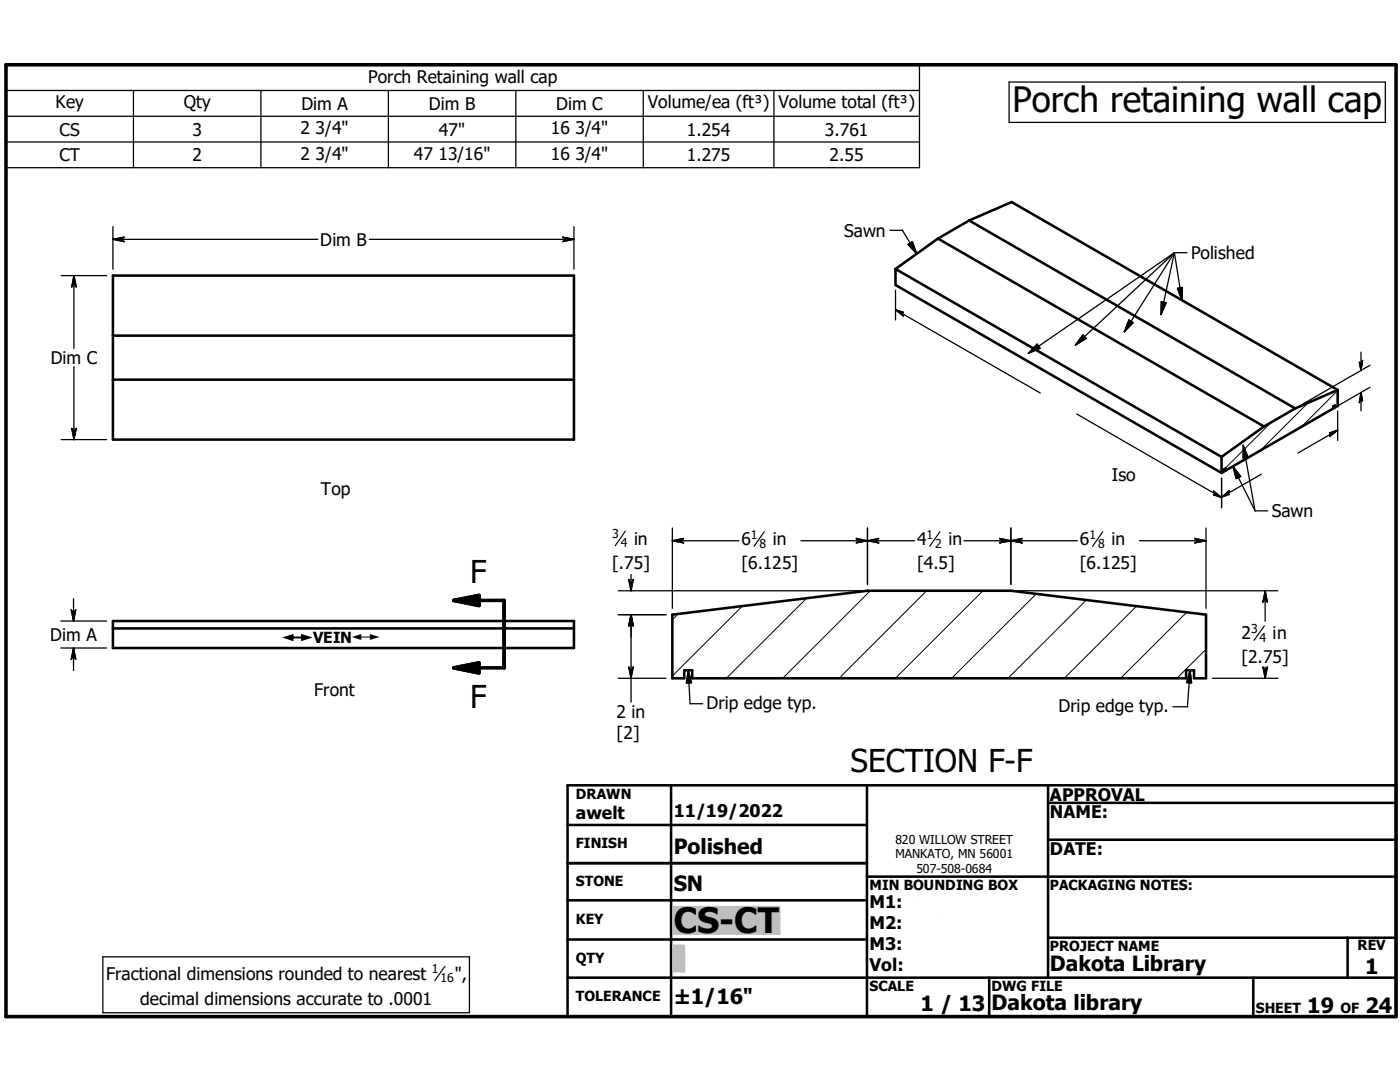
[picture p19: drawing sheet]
<svg xmlns="http://www.w3.org/2000/svg" width="279mm" height="216mm" viewBox="0 0 279 216" stroke-linecap="round" stroke-linejoin="round" font-family="sans-serif">
<defs><g id="words">
<g font-size="7">
<text x="202.1" y="22.4">Porch retaining wall cap</text>
<text x="134.5" y="186.2">CS-CT</text>
</g>
<g font-size="6.3">
<text x="93.8" y="116.3">F</text>
<text x="93.8" y="141.3">F</text>
<text x="169.8" y="154.1">SECTION F-F</text>
</g>
<g font-size="4.2">
<text x="134.4" y="170.3">Polished</text>
<text x="134.4" y="177.9">SN</text>
<text x="209.5" y="193.7">Dakota Library</text>
<text x="272.5" y="194.4">1</text>
<text x="134.4" y="200.4">±1/16&quot;</text>
<text x="183.7" y="201.7">1 / 13</text>
<text x="197.9" y="201.5">Dakota library</text>
<text x="260.9" y="202.2">19</text>
<text x="272.5" y="202.2">24</text>
</g>
<g font-size="3.5">
<text x="73.4" y="16.5">Porch Retaining wall cap</text>
<text x="11.1" y="21.5">Key</text>
<text x="36.7" y="21.6">Qty</text>
<text x="60.2" y="21.9">Dim A</text>
<text x="85.6" y="21.9">Dim B</text>
<text x="111" y="21.9">Dim C</text>
<text x="129.3" y="21.6">Volume/ea (ft³)</text>
<text x="155.4" y="21.6">Volume total (ft³)</text>
<text x="11.9" y="27.1">CS</text>
<text x="38.4" y="27.1">3</text>
<text x="60" y="26.8">2 3/4&quot;</text>
<text x="87.6" y="27.1">47&quot;</text>
<text x="109.9" y="26.8">16 3/4&quot;</text>
<text x="137.1" y="27.1">1.254</text>
<text x="164.6" y="27.1">3.761</text>
<text x="11.9" y="32.2">CT</text>
<text x="38.4" y="32.2">2</text>
<text x="60" y="32">2 3/4&quot;</text>
<text x="82.6" y="32">47 13/16&quot;</text>
<text x="109.9" y="32">16 3/4&quot;</text>
<text x="137.1" y="32.2">1.275</text>
<text x="165.6" y="32.2">2.55</text>
<text x="168.4" y="47.2">Sawn</text>
<text x="63.9" y="49.1">Dim B</text>
<text x="237.7" y="51.7">Polished</text>
<text x="10.1" y="72.6">Dim C</text>
<text x="221.9" y="95.9">Iso</text>
<text x="64.1" y="98.8">Top</text>
<text x="253.8" y="103.2">Sawn</text>
<text x="122.2" y="113.5">[.75]</text>
<text x="126.5" y="108.7">in</text>
<text x="148" y="108.8">6</text>
<text x="148" y="113.6">[6.125]</text>
<text x="154.2" y="108.8">in</text>
<text x="183" y="108.8">4</text>
<text x="183" y="113.6">[4.5]</text>
<text x="189.3" y="108.8">in</text>
<text x="215.5" y="108.8">6</text>
<text x="215.5" y="113.6">[6.125]</text>
<text x="221.8" y="108.8">in</text>
<text x="10" y="127.9">Dim A</text>
<text x="247.8" y="127.6">2</text>
<text x="254" y="127.6">in</text>
<text x="247.8" y="132.3">[2.75]</text>
<text x="62.7" y="138.9">Front</text>
<text x="123.1" y="143.2">2 in</text>
<text x="141" y="141.4">Drip edge typ.</text>
<text x="211.2" y="142">Drip edge typ.</text>
<text x="123.1" y="147.4">[2]</text>
<text x="209.5" y="159.8">APPROVAL</text>
<text x="114.9" y="163.5">awelt</text>
<text x="134.5" y="163">11/19/2022</text>
<text x="209.5" y="163.2">NAME:</text>
<text x="209.5" y="170.6">DATE:</text>
<text x="173.5" y="181.2">M1: 2 3/4&quot;</text>
<text x="173.5" y="185.4">M2: 16 3/4&quot;</text>
<text x="173.5" y="189.6">M3: 47&quot;</text>
<text x="21.2" y="195.5">Fractional dimensions rounded to nearest</text>
<text x="90.8" y="195.5">&quot;,</text>
<text x="173.5" y="193.8">Vol: 1.254 ft³</text>
<text x="28" y="200.5">decimal dimensions accurate to .0001</text>
</g>
<text font-size="3" x="62.5" y="128.4">VEIN</text>
<g font-size="2.8">
<text x="114.9" y="159.5">DRAWN</text>
<text x="114.9" y="169.2">FINISH</text>
<text x="114.9" y="176.9">STONE</text>
<text x="173.5" y="177.5">MIN BOUNDING BOX</text>
<text x="209.5" y="177.5">PACKAGING NOTES:</text>
<text x="114.9" y="184.4">KEY</text>
<text x="209.5" y="189.7">PROJECT NAME</text>
<text x="270.9" y="189.6">REV</text>
<text x="114.9" y="192.1">QTY</text>
<text x="173.5" y="197.7">SCALE</text>
<text x="197.9" y="197.7">DWG FILE</text>
<text x="114.9" y="199.7">TOLERANCE</text>
<text x="250.6" y="202.2">SHEET</text>
<text x="267.5" y="202.2">OF</text>
</g>
<g font-size="2.4">
<text x="122.2" y="107.4">3</text>
<text x="149.9" y="107.6">1</text>
<text x="184.9" y="107.6">1</text>
<text x="217.4" y="107.6">1</text>
<text x="123.9" y="109.2">4</text>
<text x="151.6" y="109.4">8</text>
<text x="186.6" y="109.4">2</text>
<text x="219.2" y="109.4">8</text>
<text x="56.6" y="128.4">#</text>
<text x="70.3" y="128.4">#</text>
<text x="249.7" y="126.3">3</text>
<text x="251.4" y="128.1">4</text>
<text x="178.7" y="168.4">820 WILLOW STREET</text>
<text x="178.7" y="171.3">MANKATO, MN 56001</text>
<text x="182.9" y="174.2">507-508-0684</text>
<text x="86.1" y="194.2">1</text>
<text x="87.9" y="196">16</text>
</g>
</g></defs>
<g fill="none" stroke="#000" stroke-width=".51">
<path d="M22.5 55h92v32.7h-92zM178.7 53.7v3.2l65.1 37.5M178.7 53.7l65.1 37.5M187.2 47.6l-8.5 6.1M187.2 47.6l65.1 37.5M193.4 44l-6.2 3.6M193.4 44l8.5-3.7 65.1 37.5M193.4 44l65.1 37.5M22.5 67h92M22.5 75.8h92M267 77.8v3.2l-.6 .3M267 77.8l-8.5 3.7"/>
<path d="M243.8 91.2v3.2M244.3 93.7v.4l-.5 .3M244.3 93.7l.4-.2v.4M244.3 93.7l.4 .2M252.3 85.1l-8.5 6.1M258.5 81.5l-6.2 3.6M266.1 81.1v.4l-21.4 12.4M266.1 81.1l.3-.2v.4M266.1 81.1l.3 .2M22.5 123.9h92v5.4h-92zM22.5 125.4h92M134.2 122.7l38.9-4.8h28.6l39 4.8v12.6h-2.4v-1.6h-1.6v1.6h-98.6v-1.6h-1.6v1.6h-2.3z"/>
<path d="M113.3 156.7h165.3v46.2h-165.3zM133.9 156.7v46.2M173 156.7v46.2M209.2 156.7v38.4M113.3 179.6h59.7M113.3 164.6h59.7M113.3 172.2h59.7M173 174.9h105.6M209.2 160.2h69.4M209.2 167.6h69.4M113.3 187.5h59.7M113.3 195.1h165.3"/>
<path d="M197.4 195.1v7.8M209.2 187.1h69.4M250.1 195.1v7.8M268.9 187.1v8"/>
</g>
<g fill="none" stroke="#000" stroke-width=".2">
<path d="M267 77.9l-7.3 7.3M253.7 84.2l-9.9 10M261.1 80.4l-9.6 9.5M161 119.4l-16 15.9M173.7 117.9l-17.5 17.4M184.9 117.9l-17.4 17.4M196.2 117.9l-17.5 17.4M206.8 118.5l-16.9 16.8M216.8 119.7l-15.6 15.6M135.3 122.5l-1.1 1.2M148.1 120.9l-13.9 14M226.8 120.9l-14.4 14.4"/>
<path d="M236.8 122.2l-13.2 13.1M240.7 129.6l-5.8 5.7"/>
</g>
<path d="M1.2 12.9h277.4v190h-277.4zM90.6 119.8h10v13.5h-10M90.6 119.8l5-1v2zM90.6 133.3l5-1v2z" fill="none" stroke="#000" stroke-width=".71"/>
<g fill="#c0c0c0" stroke="#c0c0c0" stroke-width=".51">
<path d="M134.4 188.7h2.1v5.1z"/>
<path d="M134.4 188.7l2.1 5.1h-2.1z"/>
<path d="M134.4 181h21.1v5.3z"/>
<path d="M134.4 181l21.1 5.3h-21.1z"/>
</g>
<path d="M90.6 119.8l5-1v2zM90.6 133.3l5-1v2z" fill="#000" stroke="#000" stroke-width=".71"/>
<path d="M124.8 106l-2 2.9M152.5 106.1l-2 2.9M187.6 106.1l-2.1 2.9M220.1 106.1l-2.1 2.9M252.3 124.9l-2 2.9M88.8 192.8l-2 2.9" fill="none" stroke="#000" stroke-width=".23"/>
<g fill="none" stroke="#000" stroke-width=".25">
<path d="M1.2 12.9h182.3v20.6h-182.3zM1.2 18.1h182.3M26.6 18.1v15.4M52.1 18.1v15.4M77.5 18.1v15.4M102.9 18.1v15.4M128.4 18.1v15.4M154.5 18.1v15.4M201.4 16.4h75.1v8h-75.1zM1.2 23.2h182.3M1.2 28.3h182.3M12.2 55h9.1"/>
<path d="M14.8 56.5h.1M14.8 55v14.5M14.8 55l.4 2.3-.4-.8M14.8 55l-.5 2.3 .5-.8M22.5 47.8h40.9M22.5 47.8l2.3-.5-.8 .5M22.5 47.8l2.3 .4-.8-.4M22.5 45.2v8.5M24 47.8h.1M73.7 47.8h40.8M113.1 47.8h.1M113.1 47.8l-.8 .4 2.2-.4"/>
<path d="M113.1 47.8l-.8-.5 2.2 .5M114.5 45.2v8.5M177.6 46h2.5l2.8 4.6M178.7 57.9v6M181.2 48.8l.9-.6 .8 2.4zM234.4 50.4l-29.2 20.1M234.4 50.4l-19.8 18.5M234.4 50.4l-10 15.8M234.4 50.4l-2.7 12.4M234.4 50.4l1.5 9.5M234.4 50.4h2.5M235 57.5l1-.1-.1 2.5z"/>
<path d="M14.8 73.2v14.5M178.7 61.8l28.9 16.6M178.7 61.8l1.6 .5-.6 .1M178.7 61.8l1.6 1.3-.6-.7M179.7 62.4h.1M207 68.7l.6 .8-2.4 1zM216.1 66.8l.7 .7-2.2 1.4zM225.3 63.9l.8 .5-1.7 1.8zM231.8 60.2l.9 .2-1 2.4zM271.6 79.5h.1M271.6 72.7h.1M271.6 70.3v3.6"/>
<path d="M271.6 78.3v3.7M271.6 78.3l.3 1.7-.3-.5M271.6 78.3l-.3 2 .3-.8M271.6 72.7l-.3-.4 .3 1.6M271.6 72.7l.3-.8-.3 2M273.4 77.3l-6.4 3.7M273.4 72.9l-14 8.1M12.2 87.7h9.1M14.8 86.3h.1M14.8 86.3l-.5-.8 .5 2.2M14.8 86.3l.4-.8-.4 2.2M214.9 82.6l28.9 16.7"/>
<path d="M242.7 98.7h.1M242.7 98.7h-.5l1.6 .6M242.7 98.7l-.5-.7 1.6 1.3M243.8 95.4v5.9M244.8 98.6h.1M244.8 98.6l.6-.7-1.6 1.3M244.8 98.6h.6l-1.6 .6M246.1 93l4.4 8.9M246.1 93l1.5 2.1-.9 .4zM248.1 88.9l2.4 13M248.1 88.9l1 2.3-1 .2zM251.7 94.6l-7.9 4.6"/>
<path d="M265.9 86.4h.1M267 85.8l-8 4.6M267 85.8l-1.6 1.3 .5-.7M267 85.8l-1.6 .6h.5M267 82v5.9M14.7 119.5v4.4M123.4 117.9h48.5M125.9 116.4h.1M125.9 114.6v3.3M125.9 116.4l-.4-.8 .4 2.3M125.9 116.4l.5-.8-.5 2.3M134.2 107.9h13.3"/>
<path d="M134.2 107.9l2.2-.5-.8 .5M134.2 107.9l2.2 .4-.8-.4M134.2 105.4v16M135.6 107.9h.1M159.8 107.9h22.7M171.6 107.9h.1M171.6 107.9l-.7 .4 2.2-.4M171.6 107.9l-.7-.5 2.2 .5M173.1 105.4v11.2M173.1 107.9l2.3-.5-.8 .5M173.1 107.9l2.3 .4-.8-.4M174.6 107.9h.1"/>
<path d="M192.4 107.9h22.6M200.3 107.9h.1M200.3 107.9l-.8 .4 2.2-.4M200.3 107.9l-.8-.5 2.2 .5M201.7 105.4v11.2M201.7 107.9l2.3-.5-.8 .5M201.7 107.9l2.3 .4-.8-.4M203 117.9h52M203.2 107.9h.1M227.4 107.9h13.3M239.2 107.9h.1M239.2 107.9l-.8 .4 2.3-.4"/>
<path d="M239.2 107.9l-.8-.5 2.3 .5M240.7 105.4v16M250.5 101.9h2.5M252.5 119.4h.1M252.5 117.9v6.1M252.5 117.9l.4 2.2-.4-.7M252.5 117.9l-.4 2.2 .4-.7M12.1 123.9h9.2M12.1 129.3h9.2M14.7 122.5h.1M14.7 130.7h.1M14.7 129.3v4.5"/>
<path d="M14.7 122.5l-.5-.8 .5 2.2M14.7 122.5l.4-.8-.4 2.2M14.7 129.3l.4 2.2-.4-.8M14.7 129.3l-.5 2.2 .5-.8M123.4 135.3h9.5M123.4 122.7h9.5M125.5 133.1l.4 .8 .5-.8-.5 2.2zM125.9 133.9h.1M125.9 124.1h.1M125.9 122.7v17.4M125.9 122.7l.5 2.2-.5-.8M125.9 122.7l-.4 2.2 .4-.8"/>
<path d="M137.4 133.7l.3 6.7h2.5M137.4 133.7l.6 2.5-1 .1zM237.5 133.7l-.5 7.3h-2.9M237.5 133.7l.3 2.6-1-.1zM242 135.3h13M252.5 133.9h.1M252.5 133.1v2.2M252.5 133.9l-.4-.8 .4 2.2M252.5 133.9l.4-.8-.4 2.2M20.5 190.9h73.2v11.2h-73.2z"/>
</g>
<g fill="#fff" stroke="#fff" stroke-width=".25">
<path d="M181 178.2h23v16.2z"/>
<path d="M181 178.2l23 16.2h-23z"/>
<path d="M56.6 126.2h19.5v2.2z"/>
<path d="M56.6 126.2l19.5 2.2h-19.5z"/>
</g>
<g fill="#000" stroke="#000" stroke-width=".25">
<path d="M14.8 55l.4 2.3-.4-.8zM14.8 55v1.5l-.5 .8zM14.8 56.5l-.5 .8zM22.5 47.8l2.3-.5-.8 .5zM22.5 47.8h1.5l.8 .4zM24 47.8l.8 .4zM112.3 48.2l.8-.4h1.4zM112.3 47.3l2.2 .5h-1.4zM112.3 47.3l.8 .5zM181.2 48.8l.9-.6 .8 2.4zM235 57.5l1-.1-.1 2.5zM178.7 61.8l1.6 .5-.6 .1z"/>
<path d="M178.7 61.8l1 .6 .6 .7zM179.7 62.4l.6 .7zM207 68.7l.6 .8-2.4 1zM216.1 66.8l.7 .7-2.2 1.4zM225.3 63.9l.8 .5-1.7 1.8zM231.8 60.2l.9 .2-1 2.4zM271.6 78.3l.3 1.7-.3-.5zM271.6 78.3v1.2l-.3 .8zM271.6 79.5l-.3 .8zM271.3 72.3l.3 .4v1.2zM271.9 71.9l-.3 2v-1.2zM271.9 71.9l-.3 .8z"/>
<path d="M14.3 85.5l.5 .8v1.4zM15.2 85.5l-.4 2.2v-1.4zM15.2 85.5l-.4 .8zM242.2 98.7h.5l1.1 .6zM242.2 98l1.6 1.3-1.1-.6zM242.2 98l.5 .7zM243.8 99.2l1.6-1.3-.6 .7zM243.8 99.2l1-.6h.6zM244.8 98.6h.6zM246.1 93l1.5 2.1-.9 .4zM248.1 88.9l1 2.3-1 .2zM265.9 86.4l1.1-.6-1.6 1.3z"/>
<path d="M265.4 86.4l1.6-.6-1.1 .6zM265.4 86.4h.5zM125.5 115.6l.4 .8v1.5zM126.4 115.6l-.5 2.3v-1.5zM126.4 115.6l-.5 .8zM134.2 107.9l2.2-.5-.8 .5zM134.2 107.9h1.4l.8 .4zM135.6 107.9l.8 .4zM170.9 108.3l.7-.4h1.5zM170.9 107.4l2.2 .5h-1.5zM170.9 107.4l.7 .5zM173.1 107.9l2.3-.5-.8 .5z"/>
<path d="M173.1 107.9h1.5l.8 .4zM174.6 107.9l.8 .4zM199.5 108.3l.8-.4h1.4zM199.5 107.4l2.2 .5h-1.4zM199.5 107.4l.8 .5zM201.7 107.9l2.3-.5-.8 .5zM201.7 107.9h1.5l.8 .4zM203.2 107.9l.8 .4zM238.4 108.3l.8-.4h1.5zM238.4 107.4l2.3 .5h-1.5zM238.4 107.4l.8 .5zM252.5 117.9l.4 2.2-.4-.7z"/>
<path d="M252.5 117.9v1.5l-.4 .7zM252.5 119.4l-.4 .7zM14.2 121.7l.5 .8v1.4zM15.1 121.7l-.4 2.2v-1.4zM15.1 121.7l-.4 .8zM14.7 129.3l.4 2.2-.4-.8zM14.7 129.3v1.4l-.5 .8zM14.7 130.7l-.5 .8zM125.5 133.1l.4 .8v1.4zM126.4 133.1l-.5 2.2v-1.4zM126.4 133.1l-.5 .8zM125.9 122.7l.5 2.2-.5-.8z"/>
<path d="M125.9 122.7v1.4l-.4 .8zM125.9 124.1l-.4 .8zM137.4 133.7l.6 2.5-1 .1zM237.5 133.7l.3 2.6-1-.1zM252.1 133.1l.4 .8v1.4zM252.9 133.1l-.4 2.2v-1.4zM252.9 133.1l-.4 .8z"/>
</g>
<use href="#words"/>
</svg>
